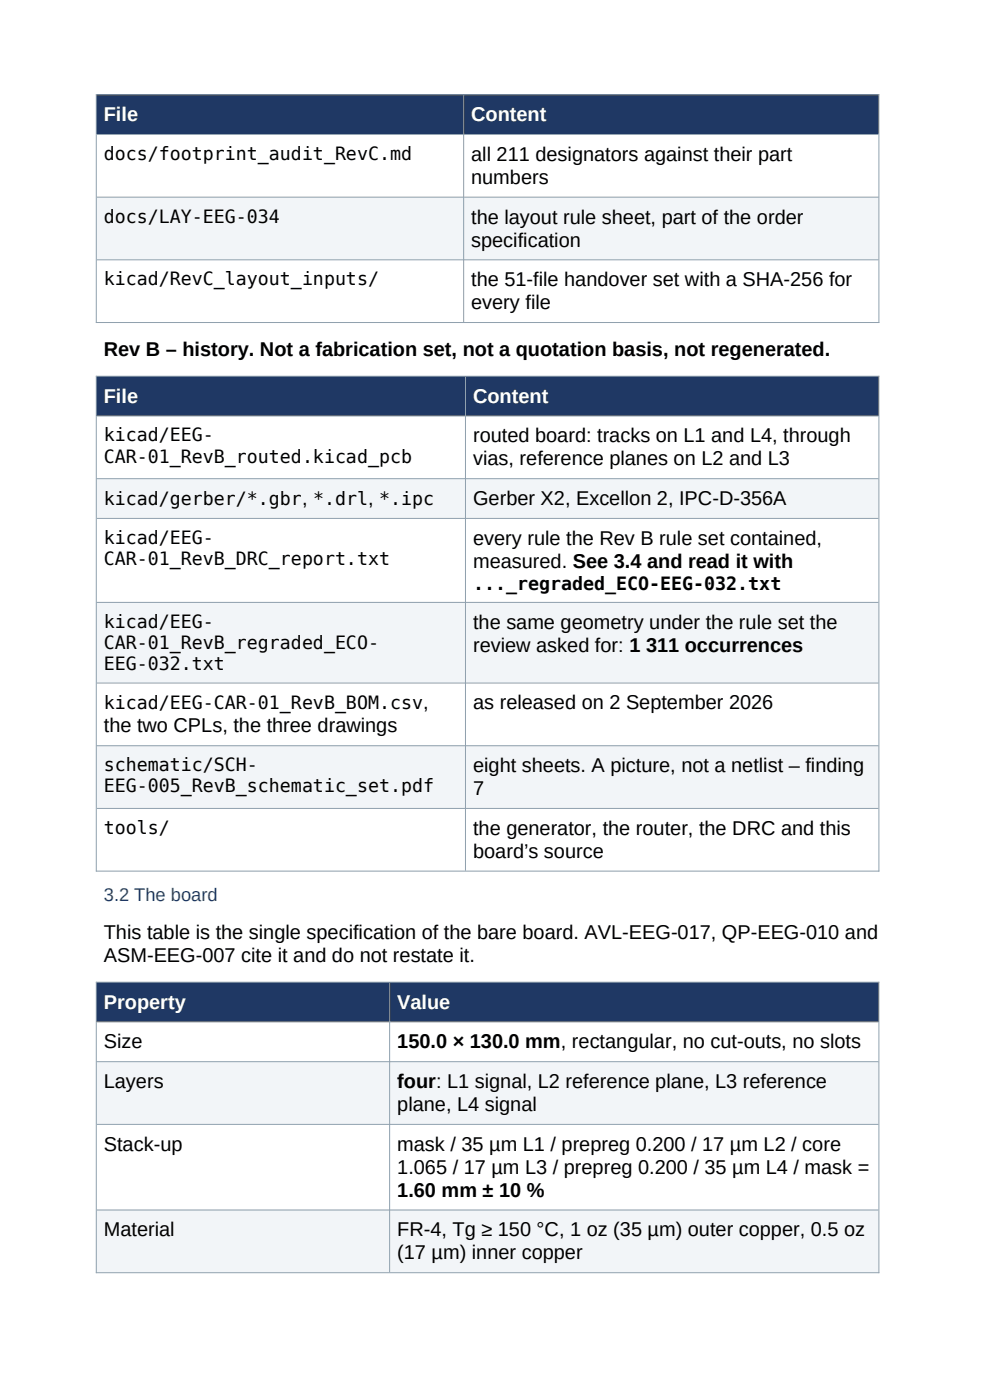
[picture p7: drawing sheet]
<svg xmlns="http://www.w3.org/2000/svg" width="210mm" height="297mm" viewBox="0 0 210 297" stroke-linecap="round" stroke-linejoin="round" font-family="sans-serif">
<defs><g id="words">
<g font-size="4.2" fill="#fff">
<text x="22" y="25.7">File</text>
<text x="100" y="25.7">Content</text>
<text x="22" y="85.4">File</text>
<text x="100.4" y="85.4">Content</text>
<text x="22" y="214">Property</text>
<text x="84.3" y="214">Value</text>
</g>
<g font-size="4.2">
<text x="100" y="34.1">all 211 designators against their part</text>
<text x="100" y="39">numbers</text>
<text x="100" y="47.4">the layout rule sheet, part of the order</text>
<text x="100" y="52.3">specification</text>
<text x="100" y="60.7">the 51-file handover set with a SHA-256 for</text>
<text x="100" y="65.6">every file</text>
<text x="22" y="75.5">Rev B – history. Not a fabrication set, not a quotation basis, not regenerated.</text>
<text x="100.4" y="93.9">routed board: tracks on L1 and L4, through</text>
<text x="100.4" y="98.7">vias, reference planes on L2 and L3</text>
<text x="100.4" y="107.2">Gerber X2, Excellon 2, IPC-D-356A</text>
<text x="100.4" y="115.6">every rule the Rev B rule set contained,</text>
<text x="100.4" y="120.5">measured. See 3.4 and read it with</text>
<text x="100.4" y="133.4">the same geometry under the rule set the</text>
<text x="100.4" y="138.3">review asked for: 1 311 occurrences</text>
<text x="22" y="155.4">the two CPLs, the three drawings</text>
<text x="100.4" y="150.5">as released on 2 September 2026</text>
<text x="100.4" y="163.8">eight sheets. A picture, not a netlist – finding</text>
<text x="100.4" y="168.7">7</text>
<text x="100.4" y="177.1">the generator, the router, the DRC and this</text>
<text x="100.4" y="182">board’s source</text>
<text x="22" y="199.2">This table is the single specification of the bare board. AVL-EEG-017, QP-EEG-010 and</text>
<text x="22" y="204">ASM-EEG-007 cite it and do not restate it.</text>
<text x="22" y="222.4">Size</text>
<text x="84.3" y="222.4">150.0 × 130.0 mm, rectangular, no cut-outs, no slots</text>
<text x="22" y="230.8">Layers</text>
<text x="84.3" y="230.8">four: L1 signal, L2 reference plane, L3 reference</text>
<text x="84.3" y="235.7">plane, L4 signal</text>
<text x="22" y="244.1">Stack-up</text>
<text x="84.3" y="244.1">mask / 35 µm L1 / prepreg 0.200 / 17 µm L2 / core</text>
<text x="84.3" y="249">1.065 / 17 µm L3 / prepreg 0.200 / 35 µm L4 / mask =</text>
<text x="84.3" y="253.9">1.60 mm ± 10 %</text>
<text x="22" y="262.3">Material</text>
<text x="84.3" y="262.3">FR-4, Tg ≥ 150 °C, 1 oz (35 µm) outer copper, 0.5 oz</text>
<text x="84.3" y="267.2">(17 µm) inner copper</text>
</g>
<g font-size="3.9">
<text x="22" y="33.9">docs/footprint_audit_RevC.md</text>
<text x="22" y="47.2">docs/LAY-EEG-034</text>
<text x="22" y="60.5">kicad/RevC_layout_inputs/</text>
<text x="22" y="93.6">kicad/EEG-</text>
<text x="22" y="98.1">CAR-01_RevB_routed.kicad_pcb</text>
<text x="22" y="107.2">kicad/gerber/*.gbr, *.drl, *.ipc</text>
<text x="22" y="115.4">kicad/EEG-</text>
<text x="22" y="119.9">CAR-01_RevB_DRC_report.txt</text>
<text x="100.4" y="125.1">..._regraded_ECO-EEG-032.txt</text>
<text x="22" y="133.2">kicad/EEG-</text>
<text x="22" y="137.7">CAR-01_RevB_regraded_ECO-</text>
<text x="22" y="142.2">EEG-032.txt</text>
<text x="22" y="150.5">kicad/EEG-CAR-01_RevB_BOM.csv,</text>
<text x="22" y="163.6">schematic/SCH-</text>
<text x="22" y="168.1">EEG-005_RevB_schematic_set.pdf</text>
<text x="22" y="176.9">tools/</text>
</g>
<text font-size="3.9" fill="#1b4f72" x="22" y="191.2">3.2 The board</text>
</g></defs>
<g fill="#1f3864">
<path d="M20.4 20h77.9v8.4h-77.9z" fill-rule="evenodd"/>
<path d="M98.4 20h88v8.4h-88z" fill-rule="evenodd"/>
</g>
<g fill="#f2f5f8">
<path d="M20.4 41.7h77.9v13.3h-77.9z" fill-rule="evenodd"/>
<path d="M98.4 41.7h88v13.3h-88z" fill-rule="evenodd"/>
</g>
<g fill="#1f3864">
<path d="M20.4 79.7h78.3v8.4h-78.3z" fill-rule="evenodd"/>
<path d="M98.7 79.7h87.7v8.4h-87.7z" fill-rule="evenodd"/>
</g>
<g fill="#f2f5f8">
<path d="M20.4 101.5h78.3v8.4h-78.3z" fill-rule="evenodd"/>
<path d="M98.7 101.5h87.7v8.4h-87.7z" fill-rule="evenodd"/>
<path d="M20.4 127.7h78.3v17.1h-78.3z" fill-rule="evenodd"/>
<path d="M98.7 127.7h87.7v17.1h-87.7z" fill-rule="evenodd"/>
<path d="M20.4 158.1h78.3v13.3h-78.3z" fill-rule="evenodd"/>
<path d="M98.7 158.1h87.7v13.3h-87.7z" fill-rule="evenodd"/>
</g>
<g fill="#1f3864">
<path d="M20.4 208.3h62.2v8.4h-62.2z" fill-rule="evenodd"/>
<path d="M82.7 208.3h103.7v8.4h-103.7z" fill-rule="evenodd"/>
</g>
<g fill="#f2f5f8">
<path d="M20.4 225.1h62.2v13.3h-62.2z" fill-rule="evenodd"/>
<path d="M82.7 225.1h103.7v13.3h-103.7z" fill-rule="evenodd"/>
<path d="M20.4 256.6h62.2v13.3h-62.2z" fill-rule="evenodd"/>
<path d="M82.7 256.6h103.7v13.3h-103.7z" fill-rule="evenodd"/>
</g>
<g fill="#1f3864">
<path d="M20.4 20h77.9v8.4h-77.9z" fill-rule="evenodd"/>
<path d="M98.4 20h88v8.4h-88z" fill-rule="evenodd"/>
</g>
<g fill="#f2f5f8">
<path d="M20.4 41.7h77.9v13.3h-77.9z" fill-rule="evenodd"/>
<path d="M98.4 41.7h88v13.3h-88z" fill-rule="evenodd"/>
</g>
<g fill="#1f3864">
<path d="M20.4 79.7h78.3v8.4h-78.3z" fill-rule="evenodd"/>
<path d="M98.7 79.7h87.7v8.4h-87.7z" fill-rule="evenodd"/>
</g>
<g fill="#f2f5f8">
<path d="M20.4 101.5h78.3v8.4h-78.3z" fill-rule="evenodd"/>
<path d="M98.7 101.5h87.7v8.4h-87.7z" fill-rule="evenodd"/>
<path d="M20.4 127.7h78.3v17.1h-78.3z" fill-rule="evenodd"/>
<path d="M98.7 127.7h87.7v17.1h-87.7z" fill-rule="evenodd"/>
<path d="M20.4 158.1h78.3v13.3h-78.3z" fill-rule="evenodd"/>
<path d="M98.7 158.1h87.7v13.3h-87.7z" fill-rule="evenodd"/>
</g>
<g fill="#1f3864">
<path d="M20.4 208.3h62.2v8.4h-62.2z" fill-rule="evenodd"/>
<path d="M82.7 208.3h103.7v8.4h-103.7z" fill-rule="evenodd"/>
</g>
<g fill="#f2f5f8">
<path d="M20.4 225.1h62.2v13.3h-62.2z" fill-rule="evenodd"/>
<path d="M82.7 225.1h103.7v13.3h-103.7z" fill-rule="evenodd"/>
<path d="M20.4 256.6h62.2v13.3h-62.2z" fill-rule="evenodd"/>
<path d="M82.7 256.6h103.7v13.3h-103.7z" fill-rule="evenodd"/>
</g>
<g fill="none" stroke="#8fa0ad" stroke-width=".21">
<path d="M20.3 20.1h166.2M20.4 20v48.5M20.5 28.5h165.9M98.4 20.2v48.1M186.4 20v48.5M20.5 41.8h165.9M20.5 55.1h165.9M20.3 68.4h166.2M20.3 79.8h166.2M20.4 79.7v105.2M98.7 79.9v104.8M186.4 79.7v105.2"/>
<path d="M20.5 88.2h165.9M20.5 101.5h165.9M20.5 110h165.9M20.5 127.8h165.9M20.5 144.9h165.9M20.5 158.2h165.9M20.5 171.5h165.9M20.3 184.8h166.2M20.3 208.4h166.2M20.4 208.3v61.8M20.5 216.8h165.9M82.7 208.5v61.4"/>
<path d="M186.4 208.3v61.8M20.5 225.2h165.9M20.5 238.5h165.9M20.5 256.7h165.9M20.3 270h166.2"/>
</g>
<use href="#words"/>
</svg>
